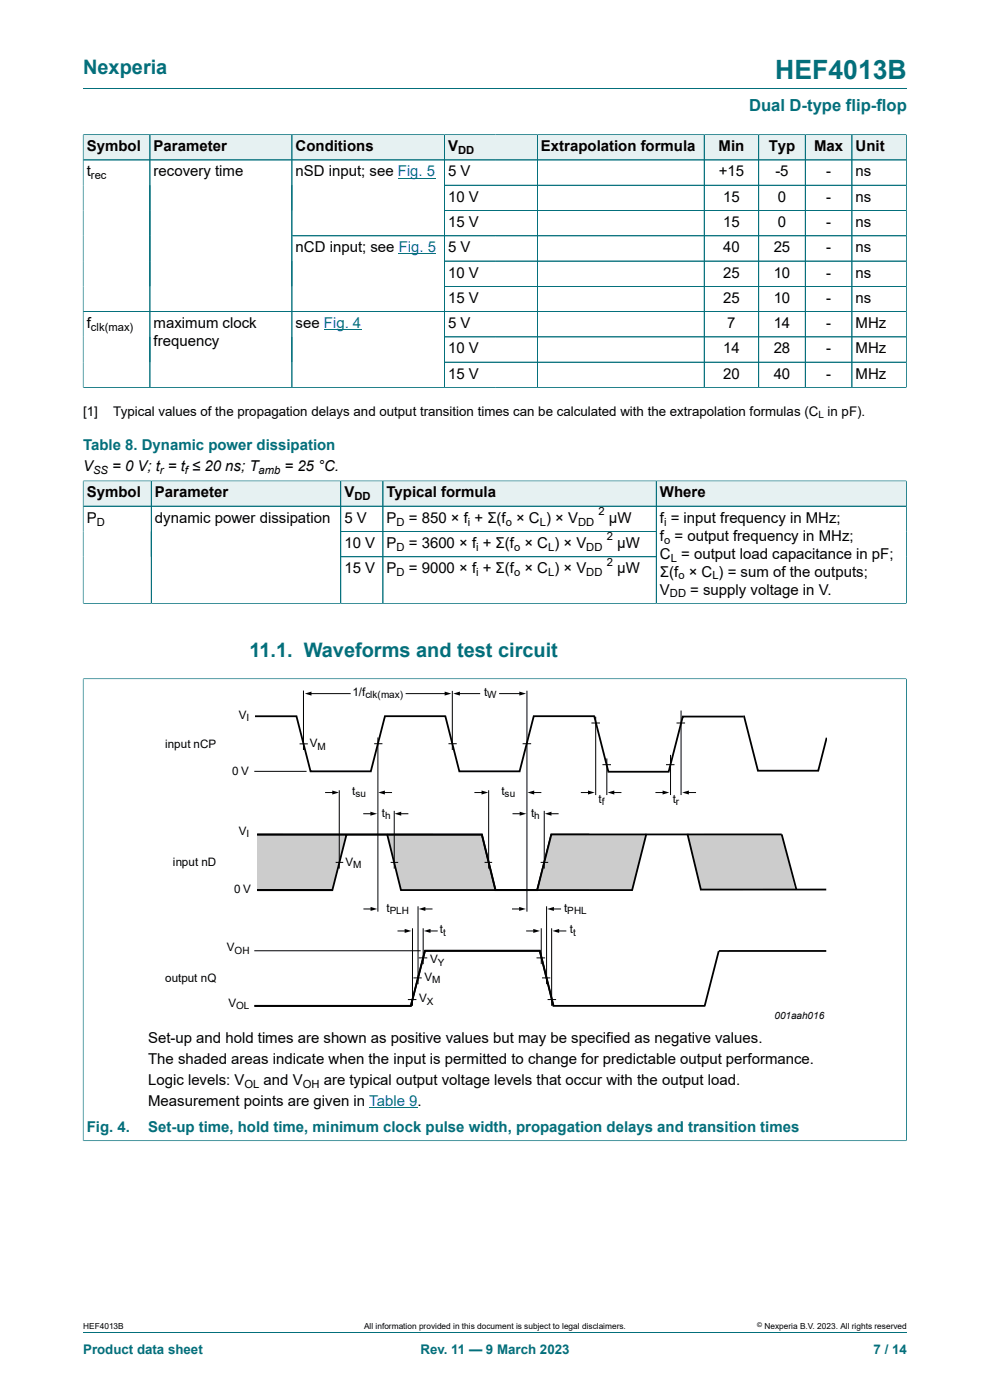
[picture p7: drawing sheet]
<svg xmlns="http://www.w3.org/2000/svg" width="210mm" height="297mm" viewBox="0 0 210 297" stroke-linecap="round" stroke-linejoin="round" font-family="sans-serif">
<defs><g id="words">
<text font-size="5.6" fill="#036f7b" x="164.5" y="16.8">HEF4013B</text>
<g font-size="4.2" fill="#036f7b">
<text x="17.6" y="15.6">Nexperia</text>
<text x="52.9" y="139.4">11.1. Waveforms and test circuit</text>
</g>
<text font-size="3.5" fill="#036f7b" x="158.9" y="23.7">Dual D-type flip-flop</text>
<g font-size="3.2">
<text x="18.4" y="32.1">Symbol</text>
<text x="32.6" y="32.1">Parameter</text>
<text x="62.7" y="32.1">Conditions</text>
<text x="95.1" y="32.1">V</text>
<text x="114.8" y="32.1">Extrapolation formula</text>
<text x="152.4" y="32.1">Min</text>
<text x="163.1" y="32.1">Typ</text>
<text x="172.7" y="32.1">Max</text>
<text x="181.5" y="32.1">Unit</text>
<text x="18.4" y="37.4">t</text>
<text x="32.6" y="37.4">recovery time</text>
<text x="62.7" y="37.4">nSD input; see Fig. 5</text>
<text x="95.1" y="37.4">5 V</text>
<text x="152.5" y="37.4">+15</text>
<text x="164.5" y="37.4">-5</text>
<text x="175.2" y="37.4">-</text>
<text x="181.5" y="37.4">ns</text>
<text x="95.1" y="42.8">10 V</text>
<text x="153.4" y="42.8">15</text>
<text x="165" y="42.8">0</text>
<text x="175.2" y="42.8">-</text>
<text x="181.5" y="42.8">ns</text>
<text x="62.7" y="53.5">nCD input; see Fig. 5</text>
<text x="95.1" y="48.2">15 V</text>
<text x="95.1" y="53.5">5 V</text>
<text x="153.4" y="48.2">15</text>
<text x="153.4" y="53.5">40</text>
<text x="164.1" y="53.5">25</text>
<text x="165" y="48.2">0</text>
<text x="175.2" y="48.2">-</text>
<text x="175.2" y="53.5">-</text>
<text x="181.5" y="48.2">ns</text>
<text x="181.5" y="53.5">ns</text>
<text x="95.1" y="58.9">10 V</text>
<text x="153.4" y="58.9">25</text>
<text x="164.1" y="58.9">10</text>
<text x="175.2" y="58.9">-</text>
<text x="181.5" y="58.9">ns</text>
<text x="95.1" y="64.3">15 V</text>
<text x="153.4" y="64.3">25</text>
<text x="164.1" y="64.3">10</text>
<text x="175.2" y="64.3">-</text>
<text x="181.5" y="64.3">ns</text>
<text x="18.4" y="69.6">f</text>
<text x="32.6" y="69.6">maximum clock</text>
<text x="62.7" y="69.6">see Fig. 4</text>
<text x="95.1" y="69.6">5 V</text>
<text x="154.3" y="69.6">7</text>
<text x="164.1" y="69.6">14</text>
<text x="175.2" y="69.6">-</text>
<text x="181.5" y="69.6">MHz</text>
<text x="32.6" y="73.4">frequency</text>
<text x="95.1" y="75">10 V</text>
<text x="153.4" y="75">14</text>
<text x="164.1" y="75">28</text>
<text x="175.2" y="75">-</text>
<text x="181.5" y="75">MHz</text>
<text x="95.1" y="80.3">15 V</text>
<text x="153.4" y="80.3">20</text>
<text x="164.1" y="80.3">40</text>
<text x="175.2" y="80.3">-</text>
<text x="181.5" y="80.3">MHz</text>
<text x="17.6" y="99.9">V</text>
<text x="23.8" y="99.9">= 0 V; t = t ≤ 20 ns; T</text>
<text x="60.3" y="99.9">= 25 °C.</text>
<text x="18.4" y="105.5">Symbol</text>
<text x="32.9" y="105.5">Parameter</text>
<text x="73.1" y="105.5">V</text>
<text x="82" y="105.5">Typical formula</text>
<text x="140" y="105.5">Where</text>
<text x="18.4" y="110.9">P</text>
<text x="32.9" y="110.9">dynamic power dissipation</text>
<text x="73.1" y="110.9">5 V</text>
<text x="82" y="110.9">P</text>
<text x="86.7" y="110.9">= 850 × f + Σ(f × C ) × V</text>
<text x="129.1" y="110.9">μW</text>
<text x="140" y="110.9">f = input frequency in MHz;</text>
<text x="73.1" y="116.3">10 V</text>
<text x="82" y="116.3">P</text>
<text x="86.7" y="116.3">= 3600 × f + Σ(f × C ) × V</text>
<text x="130.9" y="116.3">μW</text>
<text x="140" y="114.7">f = output frequency in MHz;</text>
<text x="140" y="118.5">C = output load capacitance in pF;</text>
<text x="73.1" y="121.6">15 V</text>
<text x="82" y="121.6">P</text>
<text x="86.7" y="121.6">= 9000 × f + Σ(f × C ) × V</text>
<text x="130.9" y="121.6">μW</text>
<text x="140" y="122.3">Σ(f × C ) = sum of the outputs;</text>
<text x="140" y="126.1">V</text>
<text x="146.4" y="126.1">= supply voltage in V.</text>
<text x="31.4" y="221.2">Set-up and hold times are shown as positive values but may be specified as negative values.</text>
<text x="31.4" y="225.7">The shaded areas indicate when the input is permitted to change for predictable output performance.</text>
<text x="31.4" y="230.1">Logic levels: V</text>
<text x="55.9" y="230.1">and V</text>
<text x="68.7" y="230.1">are typical output voltage levels that occur with the output load.</text>
<text x="31.4" y="234.6">Measurement points are given in Table 9.</text>
</g>
<g font-size="3.2" fill="#036f7b">
<text x="17.6" y="95.4">Table 8. Dynamic power dissipation</text>
<text x="18.4" y="240.1">Fig. 4.</text>
<text x="31.4" y="240.1">Set-up time, hold time, minimum clock pulse width, propagation delays and transition times</text>
</g>
<g font-size="2.8">
<text x="17.6" y="88.1">[1]</text>
<text x="24" y="88.1">Typical values of the propagation delays and output transition times can be calculated with the extrapolation formulas (C in pF).</text>
</g>
<g font-size="2.8" fill="#036f7b">
<text x="17.6" y="287.2">Product data sheet</text>
<text x="89.2" y="287.2">Rev. 11 — 9 March 2023</text>
<text x="185.3" y="287.2">7 / 14</text>
</g>
<g font-size="2.5">
<text x="74.8" y="147.7">1/f</text>
<text x="102.7" y="147.6">t</text>
<text x="50.7" y="152.5">V</text>
<text x="35" y="158.6">input nCP</text>
<text x="65.7" y="158.5">V</text>
<text x="49.3" y="164.4">0 V</text>
<text x="74.7" y="168.7">t</text>
<text x="81" y="173.2">t</text>
<text x="106.4" y="168.7">t</text>
<text x="112.6" y="173.2">t</text>
<text x="127" y="170.3">t</text>
<text x="142.7" y="170.3">t</text>
<text x="50.7" y="177.1">V</text>
<text x="36.7" y="183.8">input nD</text>
<text x="73.3" y="183.7">V</text>
<text x="49.6" y="189.4">0 V</text>
<text x="82" y="193.4">t</text>
<text x="119.7" y="193.4">t</text>
<text x="48.1" y="201.8">V</text>
<text x="93.3" y="198">t</text>
<text x="120.9" y="198">t</text>
<text x="35" y="208.3">output nQ</text>
<text x="90" y="208">V</text>
<text x="91.2" y="204.4">V</text>
<text x="48.4" y="213.6">V</text>
<text x="88.9" y="212.6">V</text>
</g>
<g font-size="2.4">
<text x="97.2" y="32.7">DD</text>
<text x="19.3" y="38.1">rec</text>
<text x="19.3" y="70.2">clk(max)</text>
<text x="19.8" y="100.5">SS</text>
<text x="33.9" y="100.5">r</text>
<text x="39.2" y="100.5">f</text>
<text x="54.8" y="100.5">amb</text>
<text x="75.2" y="106.1">DD</text>
<text x="20.5" y="111.5">D</text>
<text x="84.1" y="111.5">D</text>
<text x="99.2" y="111.5">i</text>
<text x="107.3" y="111.5">o</text>
<text x="114.5" y="111.5">L</text>
<text x="122.6" y="111.5">DD</text>
<text x="126.9" y="109.2">2</text>
<text x="140.9" y="111.5">i</text>
<text x="84.1" y="116.9">D</text>
<text x="101" y="116.9">i</text>
<text x="109" y="116.9">o</text>
<text x="116.3" y="116.9">L</text>
<text x="124.4" y="116.9">DD</text>
<text x="128.7" y="114.6">2</text>
<text x="128.7" y="120">2</text>
<text x="140.9" y="115.3">o</text>
<text x="142.3" y="119.1">L</text>
<text x="84.1" y="122.2">D</text>
<text x="101" y="122.2">i</text>
<text x="109" y="122.2">o</text>
<text x="116.3" y="122.2">L</text>
<text x="124.4" y="122.2">DD</text>
<text x="143.9" y="122.9">o</text>
<text x="151.1" y="122.9">L</text>
<text x="142.1" y="126.7">DD</text>
<text x="51.9" y="230.7">OL</text>
<text x="64.2" y="230.7">OH</text>
</g>
<g font-size="2.1">
<text x="173.6" y="88.7">L</text>
<text x="77.5" y="148.2">clk(max)</text>
<text x="103.4" y="148.1">W</text>
<text x="52.3" y="153">I</text>
<text x="67.4" y="159">M</text>
<text x="75.4" y="169.2">su</text>
<text x="81.7" y="173.8">h</text>
<text x="107" y="169.2">su</text>
<text x="113.3" y="173.8">h</text>
<text x="127.7" y="170.8">f</text>
<text x="143.4" y="170.8">r</text>
<text x="52.3" y="177.6">I</text>
<text x="74.9" y="184.1">M</text>
<text x="82.7" y="193.9">PLH</text>
<text x="120.3" y="193.9">PHL</text>
<text x="49.8" y="202.3">OH</text>
<text x="94" y="198.5">t</text>
<text x="121.6" y="198.5">t</text>
<text x="91.7" y="208.6">M</text>
<text x="92.9" y="204.9">Y</text>
<text x="50.1" y="214.1">OL</text>
<text x="90.5" y="213.1">X</text>
<text x="164.3" y="216.2">001aah016</text>
</g>
<g font-size="1.8">
<text x="17.6" y="282">HEF4013B</text>
<text x="77.2" y="282">All information provided in this document is subject to legal disclaimers.</text>
<text x="162.2" y="282">Nexperia B.V. 2023. All rights reserved</text>
</g>
<text font-size="1.4" x="160.6" y="281.6">©</text>
</g></defs>
<path d="M17.6 18.8h174.8" fill="none" stroke="#036f7b" stroke-width=".21"/>
<path d="M17.7 28.6h14v5.3h-14z" fill="#e6f1f2"/>
<path d="M17.6 28.5v5.4h14.2v-5.3h-14.2" fill="none" stroke="#036f7b" stroke-width=".21"/>
<path d="M31.9 28.6h30v5.3h-30z" fill="#e6f1f2"/>
<path d="M31.8 28.6h30.1v5.3h-30.1z" fill="none" stroke="#036f7b" stroke-width=".21"/>
<path d="M62 28.6h32.2v5.3h-32.2z" fill="#e6f1f2"/>
<path d="M61.9 28.6h32.4v5.3h-32.4z" fill="none" stroke="#036f7b" stroke-width=".21"/>
<path d="M94.3 28.6h10.8v5.3h-10.8z" fill="#e6f1f2"/>
<path d="M105.1 28.6h-10.8v5.3h10.8" fill="none" stroke="#036f7b" stroke-width=".21"/>
<path d="M105.1 28.6h8.8v5.3h-8.8z" fill="#e6f1f2"/>
<path d="M105.1 28.6h8.9v5.3h-8.9" fill="none" stroke="#036f7b" stroke-width=".21"/>
<path d="M114.1 28.6h35.2v5.3h-35.2z" fill="#e6f1f2"/>
<path d="M114 28.6h35.4v5.3h-35.4z" fill="none" stroke="#036f7b" stroke-width=".21"/>
<path d="M149.5 28.6h11.4v5.3h-11.4z" fill="#e6f1f2"/>
<path d="M149.4 28.6h11.5v5.3h-11.5z" fill="none" stroke="#036f7b" stroke-width=".21"/>
<path d="M161 28.6h9.8v5.3h-9.8z" fill="#e6f1f2"/>
<path d="M160.9 28.6h9.9v5.3h-9.9z" fill="none" stroke="#036f7b" stroke-width=".21"/>
<path d="M170.9 28.6h9.7v5.3h-9.7z" fill="#e6f1f2"/>
<path d="M170.8 28.6h9.9v5.3h-9.9z" fill="none" stroke="#036f7b" stroke-width=".21"/>
<path d="M180.8 28.6h11.4v5.3h-11.4z" fill="#e6f1f2"/>
<g fill="none" stroke="#036f7b" stroke-width=".21">
<path d="M17.6 33.9h174.7M17.6 28.6v53.7M17.7 28.6h174.6M31.8 28.6v53.6M61.9 28.6v53.6M94.3 39.3h98M94.3 28.6v53.6M114 28.6v53.6M149.4 28.6v53.6M160.9 28.6v53.6M170.8 28.6v53.6M180.7 28.6v53.6"/>
<path d="M192.3 28.5v53.8M61.9 50h130.4M94.3 44.7h98M94.3 55.4h98M17.6 66.1h174.7M94.3 60.7h98M94.3 71.5h98M94.3 76.8h98M17.6 82.2h174.7"/>
</g>
<path d="M84.4 37.8h7.9M84.6 53.9h7.9M68.7 69.9h7.9" fill="none" stroke="#00f" stroke-width=".21"/>
<path d="M17.7 102.1h14.3v5.2h-14.3z" fill="#e6f1f2"/>
<path d="M17.6 102v5.4h14.5v-5.4h-14.5" fill="none" stroke="#036f7b" stroke-width=".21"/>
<path d="M32.2 102.1h40v5.2h-40z" fill="#e6f1f2"/>
<path d="M32.1 102h40.2v5.4h-40.2z" fill="none" stroke="#036f7b" stroke-width=".21"/>
<path d="M72.3 102.1h8.9v5.2h-8.9z" fill="#e6f1f2"/>
<path d="M72.3 102h8.9v5.4h-8.9z" fill="none" stroke="#036f7b" stroke-width=".21"/>
<path d="M81.3 102.1h57.8v5.2h-57.8z" fill="#e6f1f2"/>
<path d="M81.2 102h58v5.4h-58z" fill="none" stroke="#036f7b" stroke-width=".21"/>
<path d="M139.3 102.1h52.9v5.2h-52.9z" fill="#e6f1f2"/>
<g fill="none" stroke="#036f7b" stroke-width=".21">
<path d="M17.6 107.4h174.7M17.6 102.1v26M17.7 102h174.6M32.1 102.1v25.9M72.3 118.1h66.9M72.3 102.1v25.9M81.2 102.1v25.9M139.2 102v26M139.2 112.7h-66.9M192.3 102v26.1M17.6 128h174.7M17.6 144h174.7"/>
<path d="M17.6 143.9v98.2M192.3 143.9v98.2M17.6 242h174.7"/>
</g>
<g fill="none" stroke="#000" stroke-width=".21">
<path d="M65.8 147.1h8.5M86.1 147.1h8.5M97.3 147.1h4.4M106 147.1h4.4M69.1 168.1h1.7M77.2 172.6h1.7M81.4 168.1h1.7M84.8 172.6h1.7M100.7 168.1h1.7M108.8 172.6h1.7M113 168.1h1.7M116.7 172.6h1.7"/>
<path d="M123.3 168.1h1.7M130 168.1h1.7M139.1 168.1h1.7M145.8 168.1h1.7"/>
</g>
<g fill="#000">
<path d="M64.7 147.1l1.4-.4v.9zM94.3 146.7l1.4 .4-1.4 .5zM96.1 147.1l1.5-.4v.9zM110.2 146.7l1.4 .4-1.4 .5zM70.5 167.7l1.4 .4-1.4 .5zM78.6 172.2l1.4 .4-1.4 .4zM80.2 168.1l1.4-.4v.9zM83.7 172.6l1.4-.4v.8zM102.2 167.7l1.4 .4-1.4 .5zM110.2 172.2l1.4 .4-1.4 .4zM111.9 168.1l1.4-.4v.9zM115.6 172.6l1.4-.4v.8z"/>
<path d="M124.7 167.7l1.4 .4-1.4 .5zM128.9 168.1l1.4-.4v.9zM140.6 167.7l1.4 .4-1.4 .5zM144.7 168.1l1.4-.4v.9z"/>
</g>
<g fill="#ccc">
<path d="M54.5 177h19l-3 11.8h-16z"/>
<path d="M82.2 177h20l2.9 11.8h-20z"/>
<path d="M116.9 177.1h8.1v11.7h-11.1z"/>
</g>
<path d="M94.4 151.9l3 11.7h12.8l3-11.7h12.9M94.5 151.9h-12.8l-3 11.7h-12.8l-3-11.7h-8.8M54.5 177.1h47.7l2.9 11.7h8.8l3-11.7h8.1M73.5 177.1l-3 11.7h-15.9h15.9M54 213.4h33.1l3-11.7h24.4l2.9 11.7" fill="none" stroke="#000" stroke-width=".38"/>
<g fill="none" stroke="#000" stroke-width=".21">
<path d="M63.6 157.8h1.7M64.4 146.5v12.6M79.4 157.8h1.7M80.2 156.5v36.9M95.1 157.8h1.8M95.9 146.6v12.5M110.9 157.8h1.8M111.8 146.5v46.9M125.5 153.4h1.8M126.4 152.1v16.6M143.5 153.4h1.8M144.5 150.7v18"/>
<path d="M53.9 163.6h11.1M72 167.6v16.7M83.6 172v12.3M103.7 167.6v16.7M127.8 162.2h1.8M128.7 160.9v7.8M141.3 162.2h1.8M142.2 160.1v8.6M71.2 182.9h1.6M82.9 182.9h1.6M102.8 182.9h1.6M53.9 201.7h35.3"/>
<path d="M86.5 212.1h1.8M87.7 207.5h1.7M88.8 203.2h1.8M113.8 203.2h1.8M115 207.5h1.7M116.2 212.1h1.8"/>
</g>
<path d="M145.8 177h20l2.9 11.8h-20z" fill="#ccc"/>
<path d="M54 213.4h33.2l3-11.7h24.3l2.9 11.7h32.1" fill="none" stroke="#000" stroke-width=".38"/>
<path d="M117 177h20l-2.8 11.8h-20z" fill="#ccc"/>
<path d="M126 151.9l3.1 11.8h12.7l3-11.7h12.9M157.8 151.8l3 11.7h12.8l1.8-7M54.5 177h47.7l2.9 11.8h8.9l3-11.8h48.8l3.1 11.7M82.1 176.9l3 11.9h49.1M137.1 176.9l-3 12.1M145.8 176.9l2.9 11.8M175.3 188.7h-26.8M152.5 201.8l-3 11.7M152.5 201.7h22.8" fill="none" stroke="#000" stroke-width=".38"/>
<g fill="none" stroke="#000" stroke-width=".21">
<path d="M115.4 172v12.3M77.2 192.8h1.7M84.4 197.5h1.7M87.5 196.9v16.5M88.7 192.3v16.5M89.8 196.9v7.6M89.9 192.8h1.7M91 197.5h1.7M108.7 192.8h1.7M111.7 197.5h1.7M114.7 182.9h1.6M114.8 196.9v7.6"/>
<path d="M115.9 192.3v16.5M117 196.9v16.5M117.2 192.8h1.7M118.3 197.5h1.7"/>
</g>
<path d="M78.6 192.4l1.4 .4-1.4 .4zM85.8 197.1l1.5 .4-1.5 .4zM88.8 192.8l1.4-.4v.8zM89.9 197.5l1.4-.4v.8zM110.1 192.4l1.4 .4-1.4 .4zM113.1 197.1l1.4 .4-1.4 .4zM116.1 192.8l1.4-.4v.8zM117.2 197.5l1.4-.4v.8z" fill="#000"/>
<path d="M78.3 234.9h10.3" fill="none" stroke="#00f" stroke-width=".21"/>
<path d="M17.6 144.1v97.8M17.7 144h174.5M192.3 144.1v97.8M17.7 242h174.5M17.6 282.6h174.8" fill="none" stroke="#036f7b" stroke-width=".21"/>
<use href="#words"/>
</svg>
